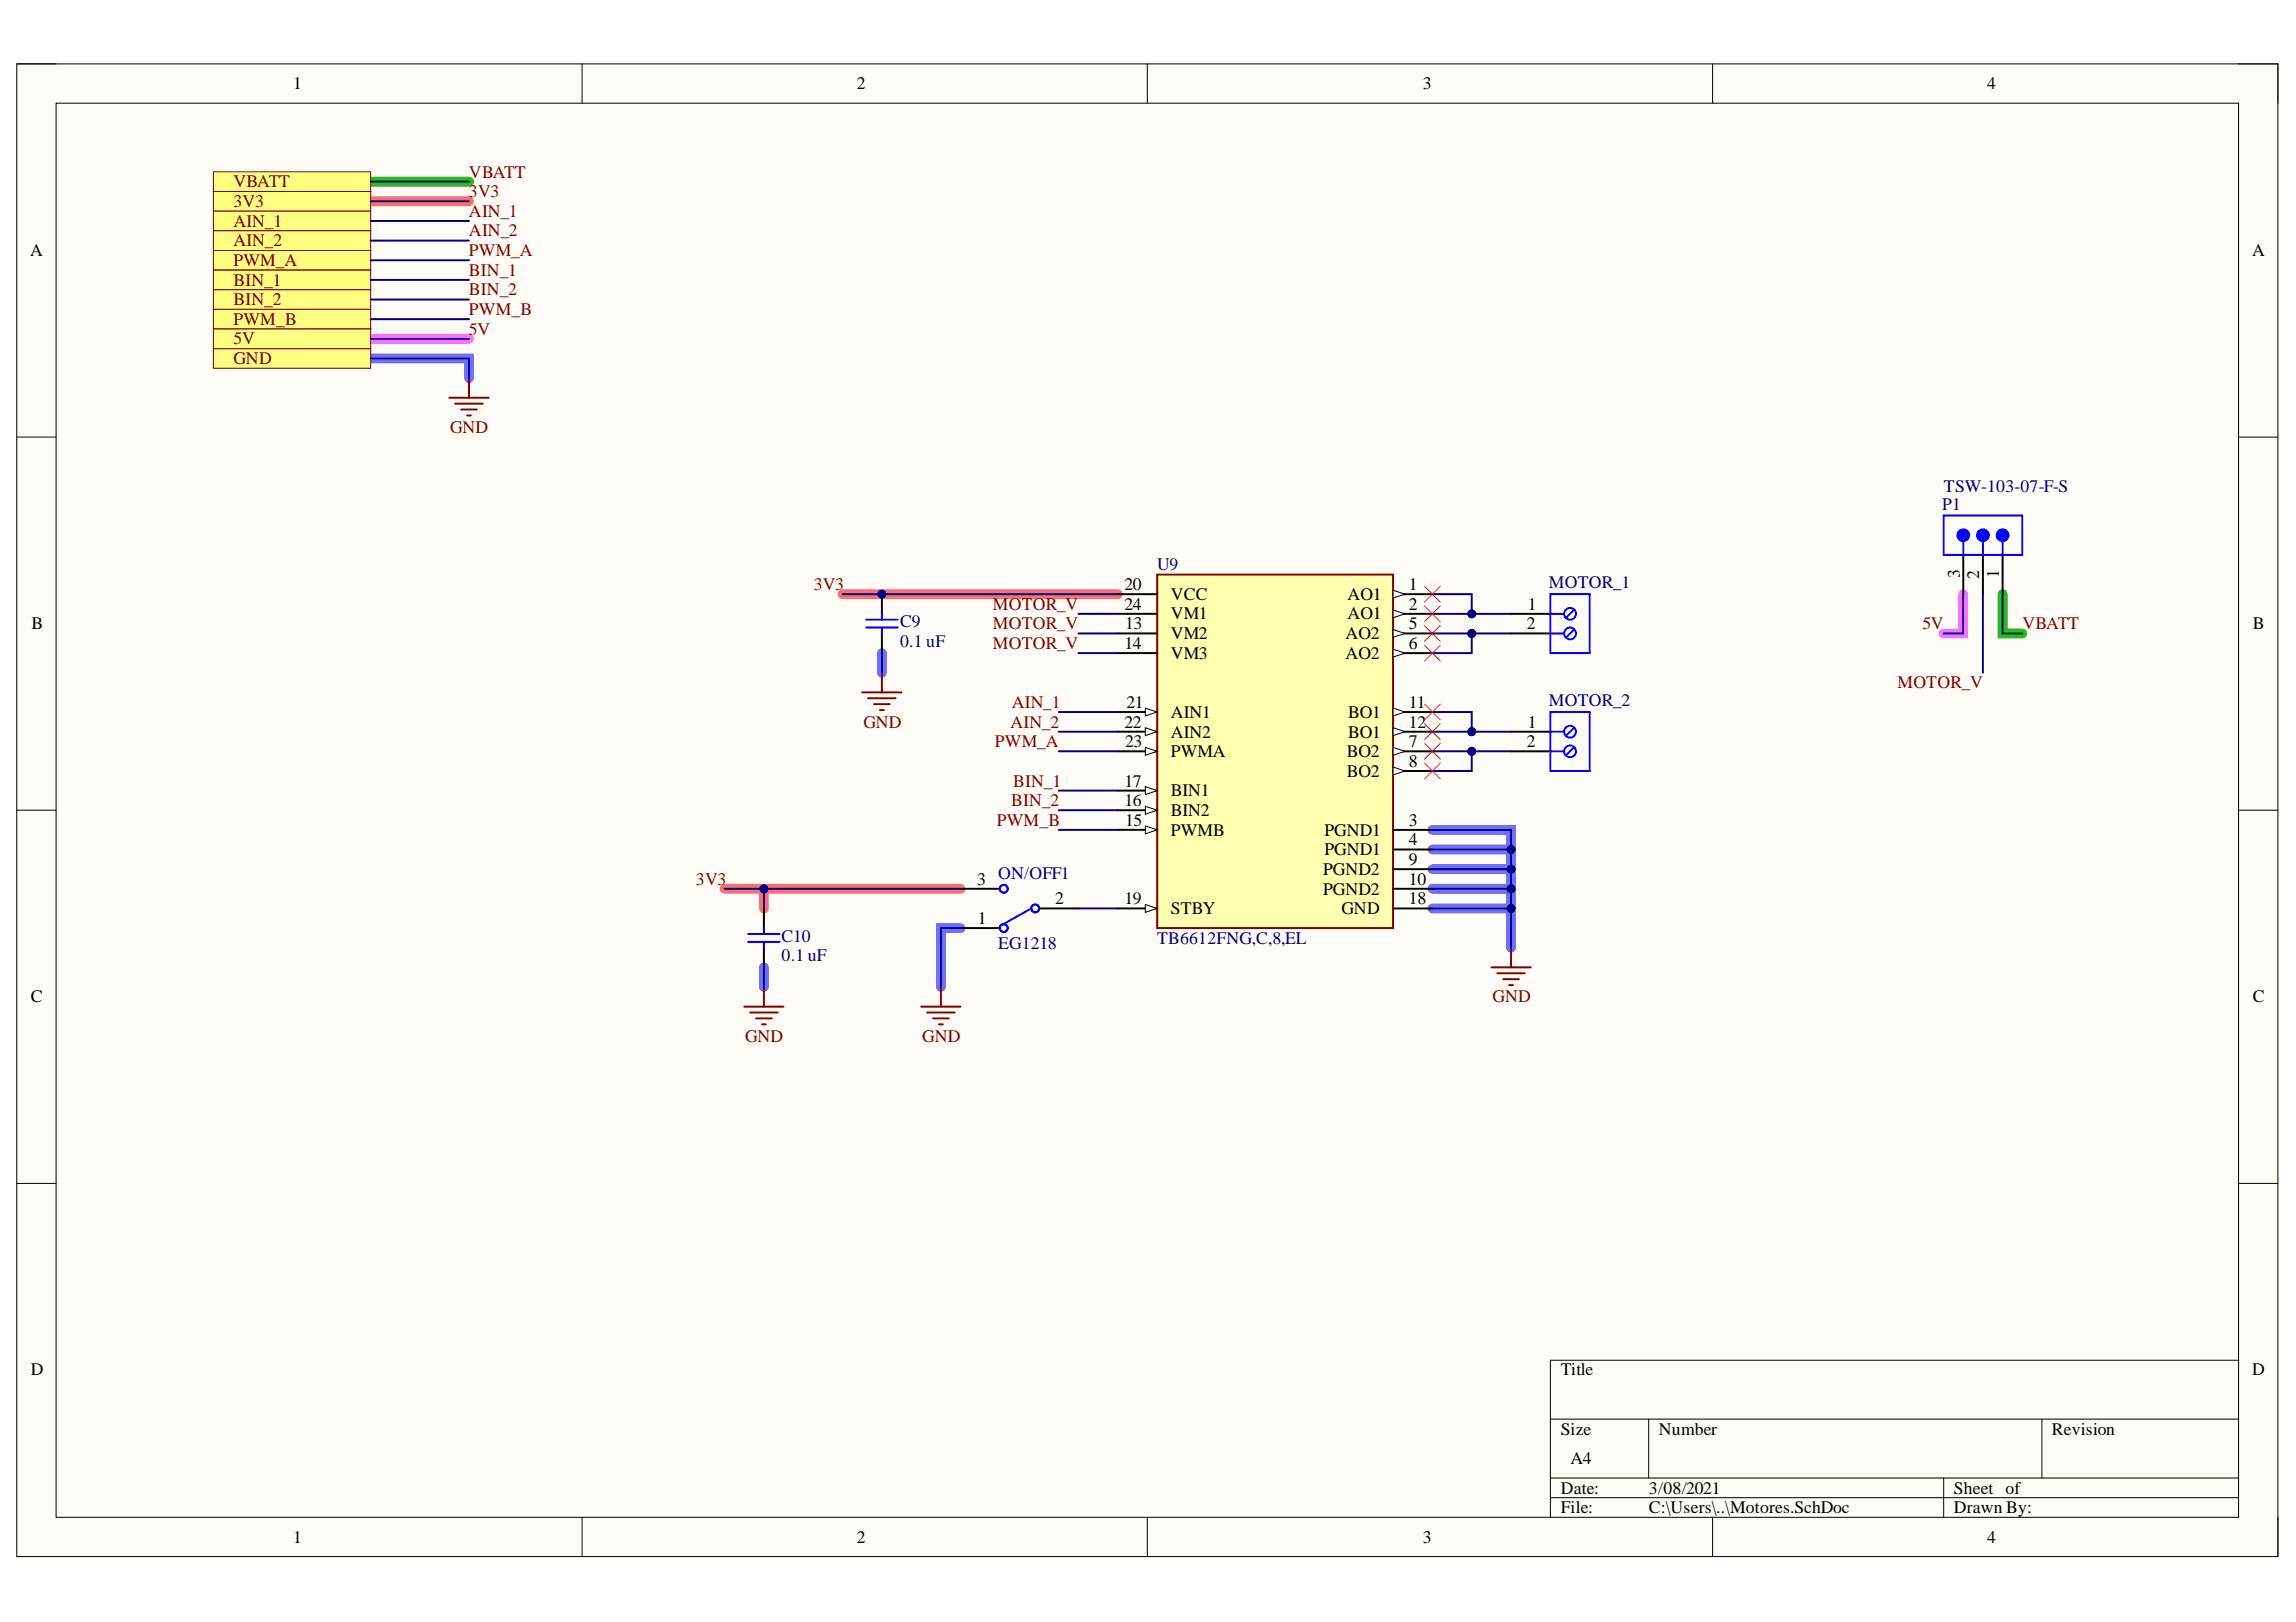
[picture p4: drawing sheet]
<svg xmlns="http://www.w3.org/2000/svg" width="297mm" height="210mm" viewBox="0 0 297 210" stroke-linecap="round" stroke-linejoin="round" font-family="sans-serif">
<defs><g id="words">
<g font-size="2.3">
<text x="37.9" y="11.6">1</text>
<text x="110.9" y="11.6">2</text>
<text x="184.1" y="11.6">3</text>
<text x="257.1" y="11.6">4</text>
<text x="3.9" y="33.1">A</text>
<text x="291.4" y="33.1">A</text>
<text x="145.5" y="76.4">20</text>
<text x="151.5" y="77.6">VCC</text>
<text x="174.3" y="77.6">AO1</text>
<text x="182.3" y="76.4">1</text>
<text x="253.5" y="74.8" transform="rotate(-90 253.5 74.8)">3</text>
<text x="256.1" y="74.9" transform="rotate(-90 256.1 74.9)">2</text>
<text x="258.6" y="74.7" transform="rotate(-90 258.6 74.7)">1</text>
<text x="4.1" y="81.4">B</text>
<text x="145.5" y="78.9">24</text>
<text x="145.5" y="84">14</text>
<text x="145.6" y="81.4">13</text>
<text x="151.5" y="80.2">VM1</text>
<text x="151.5" y="82.7">VM2</text>
<text x="174.1" y="82.7">AO2</text>
<text x="174.3" y="80.2">AO1</text>
<text x="182.3" y="78.9">2</text>
<text x="182.3" y="81.4">5</text>
<text x="182.3" y="84">6</text>
<text x="197.5" y="81.4">2</text>
<text x="197.7" y="78.9">1</text>
<text x="291.4" y="81.4">B</text>
<text x="151.5" y="85.2">VM3</text>
<text x="174.1" y="85.2">AO2</text>
<text x="145.5" y="94.2">22</text>
<text x="145.7" y="91.6">21</text>
<text x="151.5" y="92.9">AIN1</text>
<text x="151.5" y="95.5">AIN2</text>
<text x="174.4" y="92.9">BO1</text>
<text x="174.4" y="95.5">BO1</text>
<text x="182.3" y="91.6">11</text>
<text x="182.3" y="94.2">12</text>
<text x="197.7" y="94.2">1</text>
<text x="145.5" y="101.8">17</text>
<text x="145.6" y="96.7">23</text>
<text x="151.5" y="98">PWMA</text>
<text x="174.2" y="98">BO2</text>
<text x="174.2" y="100.5">BO2</text>
<text x="182.3" y="96.7">7</text>
<text x="182.3" y="99.3">8</text>
<text x="197.5" y="96.7">2</text>
<text x="145.5" y="104.3">16</text>
<text x="145.6" y="106.9">15</text>
<text x="151.5" y="103.1">BIN1</text>
<text x="151.5" y="105.6">BIN2</text>
<text x="182.3" y="106.9">3</text>
<text x="151.5" y="108.1">PWMB</text>
<text x="171.2" y="113.2">PGND2</text>
<text x="171.4" y="108.1">PGND1</text>
<text x="171.4" y="110.7">PGND1</text>
<text x="182.3" y="109.4">4</text>
<text x="182.3" y="112">9</text>
<text x="126.4" y="114.5">3</text>
<text x="126.5" y="119.6">1</text>
<text x="136.5" y="117">2</text>
<text x="145.5" y="117">19</text>
<text x="151.5" y="118.3">STBY</text>
<text x="171.2" y="115.8">PGND2</text>
<text x="173.6" y="118.3">GND</text>
<text x="182.3" y="117">18</text>
<text x="182.3" y="114.5">10</text>
<text x="4" y="129.7">C</text>
<text x="291.4" y="129.7">C</text>
<text x="4" y="178">D</text>
<text x="201.9" y="178">Title</text>
<text x="291.4" y="178">D</text>
<text x="201.9" y="185.7">Size</text>
<text x="214.6" y="185.7">Number</text>
<text x="265.5" y="185.7">Revision</text>
<text x="203.2" y="189.5">A4</text>
<text x="201.9" y="193.3">Date:</text>
<text x="201.9" y="195.8">File:</text>
<text x="213.3" y="193.3">3/08/2021</text>
<text x="213.3" y="195.8">C:\Users\..\Motores.SchDoc</text>
<text x="252.8" y="193.3">Sheet of</text>
<text x="252.8" y="195.8">Drawn By:</text>
<text x="37.9" y="199.6">1</text>
<text x="110.9" y="199.6">2</text>
<text x="184.1" y="199.6">3</text>
<text x="257.1" y="199.6">4</text>
</g>
<g font-size="2.3" fill="#800000">
<text x="60.7" y="23">VBATT</text>
<text x="30.2" y="26.8">3V3</text>
<text x="30.2" y="29.3">AIN_1</text>
<text x="30.2" y="24.3">VBATT</text>
<text x="60.7" y="28.1">AIN_1</text>
<text x="60.7" y="25.5">3V3</text>
<text x="30.2" y="31.9">AIN_2</text>
<text x="30.2" y="34.4">PWM_A</text>
<text x="60.7" y="33.1">PWM_A</text>
<text x="60.7" y="30.6">AIN_2</text>
<text x="60.7" y="35.7">BIN_1</text>
<text x="30.2" y="36.9">BIN_1</text>
<text x="30.2" y="39.5">BIN_2</text>
<text x="60.7" y="40.8">PWM_B</text>
<text x="60.7" y="38.2">BIN_2</text>
<text x="30.2" y="42">PWM_B</text>
<text x="30.2" y="47.1">GND</text>
<text x="30.2" y="44.6">5V</text>
<text x="60.7" y="43.3">5V</text>
<text x="58.2" y="56.1">GND</text>
<text x="105.3" y="76.4">3V3</text>
<text x="128.5" y="78.9">MOTOR_V</text>
<text x="128.5" y="81.4">MOTOR_V</text>
<text x="128.5" y="84">MOTOR_V</text>
<text x="248.7" y="81.4">5V</text>
<text x="261.7" y="81.4">VBATT</text>
<text x="245.5" y="89">MOTOR_V</text>
<text x="111.7" y="94.2">GND</text>
<text x="130.7" y="94.2">AIN_2</text>
<text x="130.9" y="91.6">AIN_1</text>
<text x="128.7" y="96.7">PWM_A</text>
<text x="131.1" y="101.8">BIN_1</text>
<text x="129" y="106.9">PWM_B</text>
<text x="130.8" y="104.3">BIN_2</text>
<text x="90" y="114.5">3V3</text>
<text x="193.1" y="129.7">GND</text>
<text x="96.4" y="134.8">GND</text>
<text x="119.3" y="134.8">GND</text>
</g>
<g font-size="2.3" fill="#000080">
<text x="251.2" y="66">P1</text>
<text x="251.5" y="63.7">TSW-103-07-F-S</text>
<text x="149.7" y="73.8">U9</text>
<text x="200.4" y="76.1">MOTOR_1</text>
<text x="116.4" y="81.2">C9</text>
<text x="116.4" y="83.7">0.1 uF</text>
<text x="200.4" y="91.3">MOTOR_2</text>
<text x="129.1" y="113.7">ON/OFF1</text>
<text x="101.1" y="121.8">C10</text>
<text x="101.1" y="124.4">0.1 uF</text>
<text x="129.1" y="122.9">EG1218</text>
<text x="149.7" y="122.1">TB6612FNG,C,8,EL</text>
</g>
</g></defs>
<path d="M2.2 8.3h292.5v193.1h-292.5z" fill-rule="evenodd" fill="#fffcf8"/>
<path d="M2.2 8.3h292.5v193.1h-292.5z" fill="none" stroke="#000" stroke-width=".13"/>
<path d="M7.3 13.4h282.3v183h-282.3z" fill-rule="evenodd" fill="#fffcf8"/>
<g fill="none" stroke="#000" stroke-width=".13">
<path d="M2.2 8.3h5.1M7.3 13.4h282.3v183h-282.3zM75.3 8.3v5M148.4 8.3v5M221.6 8.3v5.1M289.6 8.3h5.1v5.1M2.2 56.6h5.1M289.6 56.6h5.1M2.2 104.8h5.1M289.6 104.8h5.1M2.2 153.1h5.1M289.6 153.1h5.1"/>
<path d="M289.6 176h-89v20.4M75.3 196.4v5M148.4 196.4v5M200.6 183.7h89M200.6 191.3h89M200.6 193.8h89M213.3 183.7v7.6M221.6 196.4v5M251.5 191.3v5.1M264.2 183.7v7.6M294.7 196.4v5"/>
</g>
<path d="M48 46.4h12.7v2.5M114.1 84.5v2.6M185.3 117.6h10.2v5M185.3 107.4h10.2v10.2M185.3 109.9h10.2M185.3 112.5h10.2M185.3 115h10.2M98.8 125.2v2.5M124.3 120.1h-2.6v7.6" fill="none" stroke="#6e6eff" stroke-width="1.3"/>
<path d="M48 26.1h12.7M109 76.9h35.6M93.7 115h30.6M98.8 115v2.6" fill="none" stroke="#ff6e6e" stroke-width="1.3"/>
<path d="M48 43.8h12.7M254 76.9v5.1h-2.5" fill="none" stroke="#ff6eff" stroke-width="1.3"/>
<path d="M48 23.5h12.7M259.1 76.9v5.1h2.5" fill="none" stroke="#00be00" stroke-width="1.3"/>
<path d="M149.7 74.4h30.5v45.7h-30.5z" fill-rule="evenodd" fill="#ffffb0"/>
<path d="M149.7 74.4h30.5v45.7h-30.5z" fill="none" stroke="#800000" stroke-width=".25"/>
<path d="M144.6 76.9h5.1M180.2 76.9h5.1" fill="none" stroke="#000" stroke-width=".25"/>
<path d="M180.2 76.4l1.6 .5-1.6 .5z" fill="#f8fcff"/>
<path d="M180.2 76.4l1.6 .5-1.6 .5z" fill="none" stroke="#000" stroke-width=".13"/>
<path d="M180.2 79.4h5.1" fill="none" stroke="#000" stroke-width=".25"/>
<path d="M180.2 78.9l1.6 .5-1.6 .5z" fill="#f8fcff"/>
<path d="M180.2 78.9l1.6 .5-1.6 .5z" fill="none" stroke="#000" stroke-width=".13"/>
<path d="M180.2 82h5.1" fill="none" stroke="#000" stroke-width=".25"/>
<path d="M180.2 81.5l1.6 .5-1.6 .5z" fill="#f8fcff"/>
<path d="M180.2 81.5l1.6 .5-1.6 .5z" fill="none" stroke="#000" stroke-width=".13"/>
<path d="M180.2 84.5h5.1" fill="none" stroke="#000" stroke-width=".25"/>
<path d="M180.2 84l1.6 .5-1.6 .5z" fill="#f8fcff"/>
<path d="M180.2 84l1.6 .5-1.6 .5z" fill="none" stroke="#000" stroke-width=".13"/>
<path d="M180.2 92.1h5.1" fill="none" stroke="#000" stroke-width=".25"/>
<path d="M180.2 91.6l1.6 .5-1.6 .6z" fill="#f8fcff"/>
<path d="M180.2 91.6l1.6 .5-1.6 .6z" fill="none" stroke="#000" stroke-width=".13"/>
<path d="M180.2 94.7h5.1" fill="none" stroke="#000" stroke-width=".25"/>
<path d="M180.2 94.2l1.6 .5-1.6 .5z" fill="#f8fcff"/>
<path d="M180.2 94.2l1.6 .5-1.6 .5z" fill="none" stroke="#000" stroke-width=".13"/>
<path d="M180.2 97.2h5.1" fill="none" stroke="#000" stroke-width=".25"/>
<path d="M180.2 96.7l1.6 .5-1.6 .5z" fill="#f8fcff"/>
<path d="M180.2 96.7l1.6 .5-1.6 .5z" fill="none" stroke="#000" stroke-width=".13"/>
<path d="M180.2 99.8h5.1" fill="none" stroke="#000" stroke-width=".25"/>
<path d="M180.2 99.3l1.6 .5-1.6 .5z" fill="#f8fcff"/>
<path d="M180.2 99.3l1.6 .5-1.6 .5z" fill="none" stroke="#000" stroke-width=".13"/>
<path d="M144.6 79.4h5.1M144.6 82h5.1M144.6 84.5h5.1M144.6 102.3h5.1" fill="none" stroke="#000" stroke-width=".25"/>
<path d="M148.2 101.8l1.5 .5-1.5 .5z" fill="#f8fcff"/>
<path d="M148.2 101.8l1.5 .5-1.5 .5z" fill="none" stroke="#000" stroke-width=".13"/>
<path d="M144.6 104.8h5.1" fill="none" stroke="#000" stroke-width=".25"/>
<path d="M148.2 104.3l1.5 .5-1.5 .6z" fill="#f8fcff"/>
<path d="M148.2 104.3l1.5 .5-1.5 .6z" fill="none" stroke="#000" stroke-width=".13"/>
<path d="M144.6 97.2h5.1" fill="none" stroke="#000" stroke-width=".25"/>
<path d="M148.2 96.7l1.5 .5-1.5 .5z" fill="#f8fcff"/>
<path d="M148.2 96.7l1.5 .5-1.5 .5z" fill="none" stroke="#000" stroke-width=".13"/>
<path d="M144.6 107.4h5.1" fill="none" stroke="#000" stroke-width=".25"/>
<path d="M148.2 106.9l1.5 .5-1.5 .5z" fill="#f8fcff"/>
<path d="M148.2 106.9l1.5 .5-1.5 .5z" fill="none" stroke="#000" stroke-width=".13"/>
<path d="M144.6 117.6h5.1" fill="none" stroke="#000" stroke-width=".25"/>
<path d="M148.2 117.1l1.5 .5-1.5 .5z" fill="#f8fcff"/>
<path d="M148.2 117.1l1.5 .5-1.5 .5z" fill="none" stroke="#000" stroke-width=".13"/>
<path d="M144.6 92.1h5.1" fill="none" stroke="#000" stroke-width=".25"/>
<path d="M148.2 91.6l1.5 .5-1.5 .6z" fill="#f8fcff"/>
<path d="M148.2 91.6l1.5 .5-1.5 .6z" fill="none" stroke="#000" stroke-width=".13"/>
<path d="M144.6 94.7h5.1" fill="none" stroke="#000" stroke-width=".25"/>
<path d="M148.2 94.2l1.5 .5-1.5 .5z" fill="#f8fcff"/>
<path d="M148.2 94.2l1.5 .5-1.5 .5z" fill="none" stroke="#000" stroke-width=".13"/>
<path d="M195.5 79.4h5.1M195.5 82h5.1M180.2 117.6h5.1M180.2 107.4h5.1M180.2 109.9h5.1M180.2 112.5h5.1M180.2 115h5.1" fill="none" stroke="#000" stroke-width=".25"/>
<path d="M193 125.2h5M193.7 125.9h3.6M194.5 126.7h2M195.2 127.5h.5M195.5 122.6v2.6" fill="none" stroke="#800000" stroke-width=".25"/>
<circle cx="203.1" cy="79.4" r=".76" fill="#fff"/>
<g fill="none" stroke="#00f" stroke-width=".25">
<path d="M203.7 78.9l-1.1 1.1"/>
<circle cx="203.1" cy="79.4" r=".76"/>
</g>
<circle cx="203.1" cy="82" r=".76" fill="#fff"/>
<g fill="none" stroke="#00f" stroke-width=".25">
<path d="M200.6 79.4h1.8M200.6 76.9h5.1v7.6h-5.1zM200.6 82h1.8M203.7 81.4l-1.1 1.1"/>
<circle cx="203.1" cy="82" r=".76"/>
</g>
<path d="M195.5 94.7h5.1M195.5 97.2h5.1" fill="none" stroke="#000" stroke-width=".25"/>
<circle cx="203.1" cy="94.7" r=".77" fill="#fff"/>
<g fill="none" stroke="#00f" stroke-width=".25">
<path d="M203.7 94.2l-1.1 1"/>
<circle cx="203.1" cy="94.7" r=".77"/>
</g>
<circle cx="203.1" cy="97.2" r=".76" fill="#fff"/>
<g fill="none" stroke="#00f" stroke-width=".25">
<path d="M200.6 94.7h1.8M200.6 97.2h1.8M200.6 92.1h5.1v7.7h-5.1zM203.7 96.7l-1.1 1.1"/>
<circle cx="203.1" cy="97.2" r=".76"/>
</g>
<circle cx="114.1" cy="76.9" r=".51" fill="#000080"/>
<circle cx="114.1" cy="76.9" r=".51" fill="none" stroke="#000080" stroke-width=".13"/>
<path d="M114.1 76.9v2.5M114.1 82v2.5" fill="none" stroke="#000" stroke-width=".25"/>
<circle cx="114.1" cy="76.9" r=".51" fill="#000080"/>
<circle cx="114.1" cy="76.9" r=".51" fill="none" stroke="#000080" stroke-width=".13"/>
<path d="M114.1 79.4v.8M112.1 80.2h4M112.1 81.2h4M114.1 81.2v.8" fill="none" stroke="#00f" stroke-width=".25"/>
<path d="M111.5 89.6h5.1M112.3 90.4h3.6M113.1 91.1h2M113.8 91.9h.5M114.1 87.1v2.5" fill="none" stroke="#800000" stroke-width=".25"/>
<path d="M27.6 24.8h20.4v2.5h-20.4z" fill-rule="evenodd" fill="#ffff80"/>
<path d="M27.6 24.8h20.4v2.5h-20.4z" fill="none" stroke="#800000" stroke-width=".13"/>
<path d="M27.6 27.3h20.4v2.6h-20.4z" fill-rule="evenodd" fill="#ffff80"/>
<path d="M27.6 27.3h20.4v2.6h-20.4z" fill="none" stroke="#800000" stroke-width=".13"/>
<path d="M27.6 29.9h20.4v2.5h-20.4z" fill-rule="evenodd" fill="#ffff80"/>
<path d="M27.6 29.9h20.4v2.5h-20.4z" fill="none" stroke="#800000" stroke-width=".13"/>
<path d="M27.6 32.4h20.4v2.6h-20.4z" fill-rule="evenodd" fill="#ffff80"/>
<path d="M27.6 32.4h20.4v2.6h-20.4z" fill="none" stroke="#800000" stroke-width=".13"/>
<path d="M27.6 35h20.4v2.5h-20.4z" fill-rule="evenodd" fill="#ffff80"/>
<path d="M27.6 35h20.4v2.5h-20.4z" fill="none" stroke="#800000" stroke-width=".13"/>
<path d="M27.6 37.5h20.4v2.5h-20.4z" fill-rule="evenodd" fill="#ffff80"/>
<path d="M27.6 37.5h20.4v2.5h-20.4z" fill="none" stroke="#800000" stroke-width=".13"/>
<path d="M27.6 40h20.4v2.6h-20.4z" fill-rule="evenodd" fill="#ffff80"/>
<path d="M27.6 40h20.4v2.6h-20.4z" fill="none" stroke="#800000" stroke-width=".13"/>
<path d="M98.8 117.6v2.5M98.8 122.6v2.6" fill="none" stroke="#000" stroke-width=".25"/>
<path d="M96.8 120.9h4.1M96.8 121.9h4.1M98.8 120.1v.8M98.8 121.9v.7" fill="none" stroke="#00f" stroke-width=".25"/>
<path d="M96.3 130.3h5.1M97 131h3.6M97.8 131.8h2M98.6 132.6h.5M98.8 127.7v2.6" fill="none" stroke="#800000" stroke-width=".25"/>
<path d="M27.6 45.1h20.4v2.6h-20.4z" fill-rule="evenodd" fill="#ffff80"/>
<path d="M27.6 45.1h20.4v2.6h-20.4z" fill="none" stroke="#800000" stroke-width=".13"/>
<path d="M58.1 51.5h5.1M58.9 52.2h3.6M59.7 53h2M60.4 53.8h.5M60.7 48.9v2.6" fill="none" stroke="#800000" stroke-width=".25"/>
<path d="M27.6 42.6h20.4v2.5h-20.4z" fill-rule="evenodd" fill="#ffff80"/>
<path d="M27.6 42.6h20.4v2.5h-20.4z" fill="none" stroke="#800000" stroke-width=".13"/>
<g fill="none" stroke="#00f" stroke-width=".25">
<path d="M251.5 66.7h10.1v5.1h-10.1zM256.5 70v1.8M133.4 117.6l-4 2.2"/>
<circle cx="129.9" cy="115" r=".51"/>
<circle cx="133.9" cy="117.6" r=".51"/>
<circle cx="129.9" cy="120.1" r=".51"/>
</g>
<path d="M254 71.8v5.1M256.5 71.8v5.1M259.1 71.8v5.1M124.3 115h5.1M134.4 117.6h5.1M124.3 120.1h5.1" fill="none" stroke="#000" stroke-width=".25"/>
<path d="M119.2 130.3h5.1M119.9 131h3.6M120.7 131.8h2M121.5 132.6h.5M121.7 127.7v2.6" fill="none" stroke="#800000" stroke-width=".25"/>
<circle cx="256.5" cy="69.3" r=".76" fill="#00f"/>
<g fill="none" stroke="#00f" stroke-width=".25">
<path d="M259.1 70v1.8"/>
<circle cx="256.5" cy="69.3" r=".76"/>
</g>
<circle cx="259.1" cy="69.3" r=".76" fill="#00f"/>
<g fill="none" stroke="#00f" stroke-width=".25">
<path d="M254 70v1.8"/>
<circle cx="259.1" cy="69.3" r=".76"/>
</g>
<circle cx="254" cy="69.3" r=".76" fill="#00f"/>
<circle cx="254" cy="69.3" r=".76" fill="none" stroke="#00f" stroke-width=".25"/>
<path d="M185.3 117.6h10.2v5" fill="none" stroke="#000080" stroke-width=".25"/>
<circle cx="195.5" cy="117.6" r=".51" fill="#000080"/>
<circle cx="195.5" cy="117.6" r=".51" fill="none" stroke="#000080" stroke-width=".13"/>
<path d="M185.3 76.9h5.1v2.5h5.1" fill="none" stroke="#000080" stroke-width=".25"/>
<circle cx="190.4" cy="79.4" r=".51" fill="#000080"/>
<circle cx="190.4" cy="79.4" r=".51" fill="none" stroke="#000080" stroke-width=".13"/>
<path d="M185.3 79.4h5.1" fill="none" stroke="#000080" stroke-width=".25"/>
<circle cx="190.4" cy="79.4" r=".51" fill="#000080"/>
<circle cx="190.4" cy="79.4" r=".51" fill="none" stroke="#000080" stroke-width=".13"/>
<path d="M190.4 82v2.5h-5.1" fill="none" stroke="#000080" stroke-width=".25"/>
<circle cx="190.4" cy="82" r=".51" fill="#000080"/>
<circle cx="190.4" cy="82" r=".51" fill="none" stroke="#000080" stroke-width=".13"/>
<path d="M185.3 92.1h5.1v2.6h5.1" fill="none" stroke="#000080" stroke-width=".25"/>
<circle cx="190.4" cy="94.7" r=".51" fill="#000080"/>
<circle cx="190.4" cy="94.7" r=".51" fill="none" stroke="#000080" stroke-width=".13"/>
<path d="M185.3 94.7h5.1" fill="none" stroke="#000080" stroke-width=".25"/>
<circle cx="190.4" cy="94.7" r=".51" fill="#000080"/>
<circle cx="190.4" cy="94.7" r=".51" fill="none" stroke="#000080" stroke-width=".13"/>
<path d="M190.4 97.2v2.6h-5.1" fill="none" stroke="#000080" stroke-width=".25"/>
<circle cx="190.4" cy="97.2" r=".51" fill="#000080"/>
<circle cx="190.4" cy="97.2" r=".51" fill="none" stroke="#000080" stroke-width=".13"/>
<path d="M185.3 109.9h10.2" fill="none" stroke="#000080" stroke-width=".25"/>
<circle cx="195.5" cy="109.9" r=".51" fill="#000080"/>
<circle cx="195.5" cy="109.9" r=".51" fill="none" stroke="#000080" stroke-width=".13"/>
<path d="M185.3 112.5h10.2" fill="none" stroke="#000080" stroke-width=".25"/>
<circle cx="195.5" cy="112.5" r=".51" fill="#000080"/>
<circle cx="195.5" cy="112.5" r=".51" fill="none" stroke="#000080" stroke-width=".13"/>
<path d="M185.3 115h10.2" fill="none" stroke="#000080" stroke-width=".25"/>
<circle cx="195.5" cy="115" r=".51" fill="#000080"/>
<circle cx="195.5" cy="115" r=".51" fill="none" stroke="#000080" stroke-width=".13"/>
<g fill="none" stroke="#000080" stroke-width=".25">
<path d="M48 28.6h12.7M48 31.1h12.7M48 33.7h12.7M48 36.2h12.7M48 38.8h12.7M48 26.1h12.7M48 41.3h12.7M114.1 84.5v2.6M137 97.2h7.6M137 92.1h7.6M137 94.7h7.6M98.8 115v2.6"/>
<path d="M137 107.4h7.6M137 102.3h7.6M137 104.8h7.6M98.8 125.2v2.5"/>
</g>
<circle cx="98.8" cy="115" r=".51" fill="#000080"/>
<circle cx="98.8" cy="115" r=".51" fill="none" stroke="#000080" stroke-width=".13"/>
<path d="M48 46.4h12.7v2.5M48 43.8h12.7M109 76.9h35.6M139.5 79.4h5.1" fill="none" stroke="#000080" stroke-width=".25"/>
<circle cx="114.1" cy="76.9" r=".51" fill="#000080"/>
<circle cx="114.1" cy="76.9" r=".51" fill="none" stroke="#000080" stroke-width=".13"/>
<path d="M139.5 82h5.1M139.5 84.5h5.1M185.3 107.4h10.2v10.2" fill="none" stroke="#000080" stroke-width=".25"/>
<circle cx="195.5" cy="109.9" r=".51" fill="#000080"/>
<circle cx="195.5" cy="109.9" r=".51" fill="none" stroke="#000080" stroke-width=".13"/>
<circle cx="195.5" cy="112.5" r=".51" fill="#000080"/>
<circle cx="195.5" cy="112.5" r=".51" fill="none" stroke="#000080" stroke-width=".13"/>
<circle cx="195.5" cy="115" r=".51" fill="#000080"/>
<circle cx="195.5" cy="115" r=".51" fill="none" stroke="#000080" stroke-width=".13"/>
<circle cx="195.5" cy="117.6" r=".51" fill="#000080"/>
<circle cx="195.5" cy="117.6" r=".51" fill="none" stroke="#000080" stroke-width=".13"/>
<path d="M185.3 97.2h10.2" fill="none" stroke="#000080" stroke-width=".25"/>
<circle cx="190.4" cy="97.2" r=".51" fill="#000080"/>
<circle cx="190.4" cy="97.2" r=".51" fill="none" stroke="#000080" stroke-width=".13"/>
<path d="M185.3 82h10.2" fill="none" stroke="#000080" stroke-width=".25"/>
<circle cx="190.4" cy="82" r=".51" fill="#000080"/>
<circle cx="190.4" cy="82" r=".51" fill="none" stroke="#000080" stroke-width=".13"/>
<path d="M93.7 115h30.6M139.5 117.6h5.1" fill="none" stroke="#000080" stroke-width=".25"/>
<circle cx="98.8" cy="115" r=".51" fill="#000080"/>
<circle cx="98.8" cy="115" r=".51" fill="none" stroke="#000080" stroke-width=".13"/>
<path d="M254 76.9v5.1h-2.5M256.5 76.9v10.2M259.1 76.9v5.1h2.5M124.3 120.1h-2.6v7.6" fill="none" stroke="#000080" stroke-width=".25"/>
<path d="M27.6 22.2h20.4v2.6h-20.4z" fill-rule="evenodd" fill="#ffff80"/>
<path d="M27.6 22.2h20.4v2.6h-20.4z" fill="none" stroke="#800000" stroke-width=".13"/>
<path d="M48 23.5h12.7" fill="none" stroke="#000080" stroke-width=".25"/>
<g fill="none" stroke="#f00" stroke-width=".13">
<path d="M184.3 75.9l2 2M184.3 78.4l2 2.1M186.3 75.9l-2 2M186.3 78.4l-2 2.1M184.3 81l2 2M184.3 83.5l2 2M184.3 91.1l2 2.1M184.3 93.7l2 2M184.3 96.2l2 2M184.3 98.8l2 2M186.3 81l-2 2M186.3 83.5l-2 2"/>
<path d="M186.3 91.1l-2 2.1M186.3 93.7l-2 2M186.3 96.2l-2 2M186.3 98.8l-2 2"/>
</g>
<use href="#words"/>
</svg>
